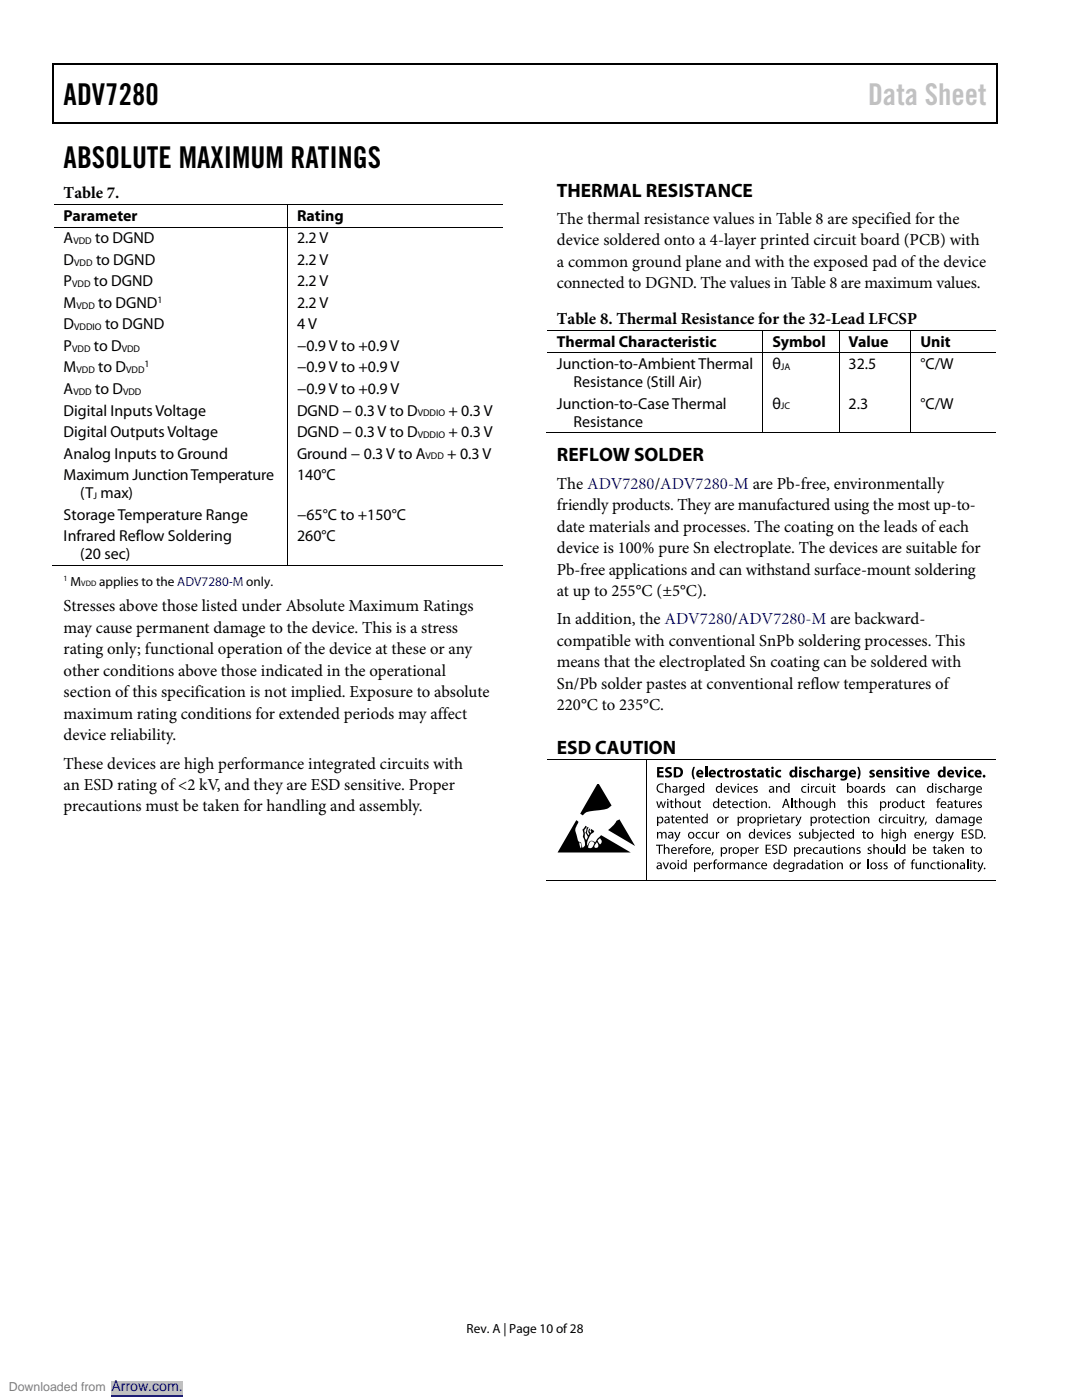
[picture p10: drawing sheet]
<svg xmlns="http://www.w3.org/2000/svg" width="216mm" height="279mm" viewBox="0 0 216 279" stroke-linecap="round" stroke-linejoin="round" font-family="sans-serif">
<defs><g id="words">
<g font-size="6">
<text x="12.7" y="21">ADV7280</text>
<text x="12.7" y="33.6">ABSOLUTE MAXIMUM RATINGS</text>
</g>
<text font-size="6" fill="#c1c1c1" x="173.2" y="21">Data Sheet</text>
<g font-size="3.9">
<text x="111.1" y="39.2">THERMAL RESISTANCE</text>
<text x="111.1" y="92.1">REFLOW SOLDER</text>
<text x="111.1" y="150.5">ESD CAUTION</text>
</g>
<g font-size="3.3">
<text x="12.7" y="39.5">Table 7.</text>
<text x="111.1" y="44.7">The thermal resistance values in Table 8 are specified for the</text>
<text x="111.1" y="49">device soldered onto a 4-layer printed circuit board (PCB) with</text>
<text x="111.1" y="53.2">a common ground plane and with the exposed pad of the device</text>
<text x="111.1" y="57.5">connected to DGND. The values in Table 8 are maximum values.</text>
<text x="111.1" y="64.6">Table 8. Thermal Resistance for the 32-Lead LFCSP</text>
<text x="111.1" y="101.8">friendly products. They are manufactured using the most up-to-</text>
<text x="111.1" y="97.5">The ADV7280/ADV7280-M are Pb-free, environmentally</text>
<text x="111.1" y="106.1">date materials and processes. The coating on the leads of each</text>
<text x="111.1" y="110.4">device is 100% pure Sn electroplate. The devices are suitable for</text>
<text x="111.1" y="118.9">at up to 255°C (±5°C).</text>
<text x="111.1" y="114.7">Pb-free applications and can withstand surface-mount soldering</text>
<text x="12.7" y="122">Stresses above those listed under Absolute Maximum Ratings</text>
<text x="111.1" y="124.6">In addition, the ADV7280/ADV7280-M are backward-</text>
<text x="12.7" y="126.3">may cause permanent damage to the device. This is a stress</text>
<text x="12.7" y="130.6">rating only; functional operation of the device at these or any</text>
<text x="111.1" y="128.9">compatible with conventional SnPb soldering processes. This</text>
<text x="12.7" y="134.9">other conditions above those indicated in the operational</text>
<text x="111.1" y="133.2">means that the electroplated Sn coating can be soldered with</text>
<text x="111.1" y="137.4">Sn/Pb solder pastes at conventional reflow temperatures of</text>
<text x="12.7" y="139.1">section of this specification is not implied. Exposure to absolute</text>
<text x="12.7" y="143.4">maximum rating conditions for extended periods may affect</text>
<text x="111.1" y="141.7">220°C to 235°C.</text>
<text x="12.7" y="147.7">device reliability.</text>
<text x="12.7" y="153.4">These devices are high performance integrated circuits with</text>
<text x="12.7" y="157.7">an ESD rating of &lt;2 kV, and they are ESD sensitive. Proper</text>
<text x="12.7" y="161.9">precautions must be taken for handling and assembly.</text>
</g>
<g font-size="3.2">
<text x="12.7" y="44.1">Parameter</text>
<text x="59.3" y="44.1">Rating</text>
<text x="12.7" y="48.6">A</text>
<text x="12.7" y="52.9">D</text>
<text x="19" y="48.6">to DGND</text>
<text x="19.2" y="52.9">to DGND</text>
<text x="59.3" y="48.6">2.2 V</text>
<text x="59.3" y="52.9">2.2 V</text>
<text x="12.7" y="57.2">P</text>
<text x="18.7" y="57.2">to DGND</text>
<text x="59.3" y="57.2">2.2 V</text>
<text x="12.7" y="61.4">M</text>
<text x="12.7" y="65.7">D</text>
<text x="19.6" y="61.4">to DGND</text>
<text x="21" y="65.7">to DGND</text>
<text x="59.3" y="61.4">2.2 V</text>
<text x="59.3" y="65.7">4 V</text>
<text x="12.7" y="70">P</text>
<text x="18.7" y="70">to D</text>
<text x="59.3" y="70">−0.9 V to +0.9 V</text>
<text x="111.1" y="69.2">Thermal Characteristic</text>
<text x="154.1" y="69.2">Symbol</text>
<text x="169.3" y="69.2">Value</text>
<text x="183.7" y="69.2">Unit</text>
<text x="12.7" y="74.3">M</text>
<text x="19.6" y="74.3">to D</text>
<text x="59.3" y="74.3">−0.9 V to +0.9 V</text>
<text x="111.1" y="73.7">Junction-to-Ambient Thermal</text>
<text x="114.4" y="77.3">Resistance (Still Air)</text>
<text x="154.1" y="73.6">θ</text>
<text x="169.3" y="73.6">32.5</text>
<text x="183.7" y="73.6">°C/W</text>
<text x="12.7" y="78.6">A</text>
<text x="12.7" y="82.9">Digital Inputs Voltage</text>
<text x="19" y="78.6">to D</text>
<text x="59.3" y="78.6">−0.9 V to +0.9 V</text>
<text x="59.3" y="82.9">DGND − 0.3 V to D</text>
<text x="89.5" y="82.9">+ 0.3 V</text>
<text x="111.1" y="81.6">Junction-to-Case Thermal</text>
<text x="154.1" y="81.5">θ</text>
<text x="169.3" y="81.5">2.3</text>
<text x="183.7" y="81.5">°C/W</text>
<text x="12.7" y="87.2">Digital Outputs Voltage</text>
<text x="59.3" y="87.2">DGND − 0.3 V to D</text>
<text x="89.5" y="87.2">+ 0.3 V</text>
<text x="114.4" y="85.1">Resistance</text>
<text x="12.7" y="91.5">Analog Inputs to Ground</text>
<text x="12.7" y="95.8">Maximum Junction Temperature</text>
<text x="59.3" y="91.5">Ground − 0.3 V to A</text>
<text x="59.3" y="95.8">140°C</text>
<text x="89.3" y="91.5">+ 0.3 V</text>
<text x="16" y="99.4">(T max)</text>
<text x="12.7" y="103.7">Storage Temperature Range</text>
<text x="59.3" y="108">260°C</text>
<text x="59.3" y="103.7">−65°C to +150°C</text>
<text x="12.7" y="108">Infrared Reflow Soldering</text>
<text x="16" y="111.6">(20 sec)</text>
</g>
<text font-size="2.8" fill="#00f" x="22.2" y="277.6">Arrow.com.</text>
<g font-size="2.6">
<text x="14.1" y="116.9">M</text>
<text x="19.8" y="116.9">applies to the ADV7280-M only.</text>
<text x="93.1" y="266">Rev. A | Page 10 of 28</text>
</g>
<text font-size="2.5" fill="#808080" x="1.8" y="277.6">Downloaded from</text>
<g font-size="1.9">
<text x="14.6" y="48.7">VDD</text>
<text x="14.8" y="53">VDD</text>
<text x="14.4" y="57.3">VDD</text>
<text x="14.8" y="65.9">VDDIO</text>
<text x="15.3" y="61.6">VDD</text>
<text x="31.4" y="60.4">1</text>
<text x="14.4" y="70.2">VDD</text>
<text x="24.3" y="70.2">VDD</text>
<text x="15.3" y="74.5">VDD</text>
<text x="25.2" y="74.5">VDD</text>
<text x="28.8" y="73.3">1</text>
<text x="155.8" y="73.8">JA</text>
<text x="14.6" y="78.8">VDD</text>
<text x="24.6" y="78.8">VDD</text>
<text x="83.4" y="83.1">VDDIO</text>
<text x="155.8" y="81.7">JC</text>
<text x="83.4" y="87.4">VDDIO</text>
<text x="84.9" y="91.7">VDD</text>
<text x="18.6" y="99.6">J</text>
</g>
<g font-size="1.6">
<text x="12.7" y="116">1</text>
<text x="16.2" y="117">VDD</text>
</g>
</g></defs>
<g fill="#000">
<path d="M10.5 12.7h.3v1h-.3zM10.5 12.7h.3v.3h-.3zM133.3 12.7h.3v.3h-.3zM198.8 12.7h.2v1h-.2zM198.8 12.7h.2v.3h-.2zM10.5 24.4h.3v.3h-.3zM133.1 24.4h.2v.3h-.2zM198.8 24.4h.2v.3h-.2zM57.3 40.7h.1v.2h-.1zM57.3 45.3h.1v.1h-.1zM152.1 65.8h.2v.2h-.2zM152.1 70.4h.2v.1h-.2z"/>
<path d="M167.3 65.8h.2v.2h-.2zM167.3 70.4h.2v.1h-.2zM181.7 65.8h.1v.2h-.1zM181.7 70.4h.1v.1h-.1zM152.1 86.3h.2v.2h-.2zM167.3 86.3h.2v.2h-.2zM181.7 86.3h.1v.2h-.1zM57.3 112.8h.1v.1h-.1zM128.8 151.5h.2v.1h-.2zM131.1 153.1h1.3v.4h-.8v.4h.7v.4h-.7v.5h.8v.3h-1.3zM130.9 159.9h.3l.3 1.1 .3-1.1h.2l.3 1.1 .3-1.1h.3l-.4 1.3h-.3l-.3-1-.3 1h-.2zM131.3 156.6l.7-.2h.4l-.1 .2a.76 .76 0 0 0-1.1 .7 .76 .76 0 0 0 1.2 .7v.2a.97 .97 0 0 1-1.2-.3 .97 .97 0 0 1 .1-1.3z"/>
<path d="M132.7 156.3h.2v.8l.5-.2 .4 .2v1.1h-.2v-.9l-.3-.2-.3 .2-.1 .9h-.2zM132.9 153.2l.6-.1 .5 .1-.1 .3h-.6l-.1 .1 .1 .2a.68 .68 0 0 1 .8 .8 .68 .68 0 0 1-.8 .6l-.6-.1 .1-.4 .7 .1 .1-.2-.1-.2a.68 .68 0 0 1-.7-.4 .68 .68 0 0 1 .1-.8zM133.8 159.7l.3-.1v.3h.3v.2h-.3v.9l.3 .1-.1 .2h-.3l-.2-.3v-.9h-.2v-.2h.2zM134.7 159.3h.2v.8l.5-.2 .3 .2 .1 1.1h-.2v-.9l-.3-.2-.4 .3v.8h-.2zM135.6 156.9h.2v.3l.4-.3v.2h-.2l-.2 .3v.8h-.2zM138.4 153h.3a2.65 2.65 0 0 0 0 2.5 .71 .71 0 0 1-.6-.8v-.8zM139.3 159.7l.2-.1v.3h.4v.2h-.4l.1 .9 .3 .1v.1l-.4 .1-.2-.3v-.9h-.2zM140.6 153h.5v2.1h-.5zM143.3 153.9l.8-.3 .2 .1-.1 .3a.44 .44 0 0 0-.7 .4 .44 .44 0 0 0 .7 .4l.1 .3a.81 .81 0 0 1-1.1-.2 .81 .81 0 0 1 .1-1zM144.6 153.4l.5-.1v.4h.3v.3h-.3v.7l.3 .1v.3h-.5l-.2-.1-.1-1h-.1v-.3h.1zM145.3 159.7l.3-.1v.3h.3v.2h-.3v.9l.3 .1v.1l-.2 .1a.35 .35 0 0 1-.4-.5v-.7h-.2v-.2h.2zM145.7 153.7h.4v.2l.3-.2 .2-.1v.5h-.2l-.2 .2v.8h-.5z"/>
<path d="M145.7 156.9h.3l.3 1.1 .4-1.1h.3l-.6 1.3h-.2zM148.8 153.8l.4-.2 .5 .1-.1 .3h-.5v.2a.53 .53 0 0 1 .6 .5 .53 .53 0 0 1-.6 .5l-.5-.1 .1-.4 .4 .1 .2-.1-.5-.3a.42 .42 0 0 1 0-.6zM147.9 157.1l.6-.2h.3l-.1 .2a.5 .5 0 0 0-.7 .4 .5 .5 0 0 0 .7 .5l.1 .2a.7 .7 0 0 1-.9-.2 .7 .7 0 0 1 0-.9zM148.9 159.7l.2-.1v.3h.4v.2h-.4l.1 .9 .2 .1v.2h-.3l-.2-.3v-.9h-.2v-.2h.2zM150.4 157l.4-.1h.4l-.1 .2h-.4v.2l.2 .1a.4 .4 0 0 1 .3 .4 .4 .4 0 0 1-.2 .4l-.7-.1 .1-.1h.5v-.3l-.2-.1a.39 .39 0 0 1-.3-.6zM150.1 153.4l.4-.1v.4h.4v.3h-.4l.1 .7 .3 .1v.3h-.5l-.3-.1v-1h-.2v-.3h.2zM152.8 153.4l.5-.1v.4h.3v.3h-.3v.7l.3 .1v.3h-.5l-.2-.1-.1-1h-.2v-.3h.2zM154.8 156.9h.3v.2l.1-.1a.5 .5 0 0 1 .7 .1l.1 1.1h-.3v-.9l-.3-.2-.3 .2v.9h-.2zM154.9 153.9l.8-.3 .2 .1-.1 .3a.44 .44 0 0 0-.7 .4 .44 .44 0 0 0 .7 .4l.1 .3a.81 .81 0 0 1-1-.2 .81 .81 0 0 1 0-1zM157.9 159.3h.2v1.9h-.2zM158.6 159.7l.2-.1v.3h.4v.2h-.4l.1 .9 .2 .1v.1l-.3 .1-.2-.3v-.9h-.2v-.2h.2zM159.4 159.3h.3v.8l.4-.2 .4 .2 .1 1.1h-.3v-.9l-.3-.2-.3 .3v.8h-.3z"/>
<path d="M160.4 153.8l.5-.2 .4 .1-.1 .3h-.5l.1 .2a.53 .53 0 0 1 .6 .5 .53 .53 0 0 1-.7 .5l-.5-.1 .1-.4 .4 .1 .2-.1-.5-.3a.42 .42 0 0 1 0-.6zM160 157.1l.6-.2h.3l-.1 .2a.51 .51 0 0 0-.7 .5 .51 .51 0 0 0 .8 .4v.2a.69 .69 0 0 1-.9-.2 .69 .69 0 0 1 0-.9zM161.8 156.9h.2l.1 .3 .4-.3v.2h-.3l-.1 .3v.8h-.3zM161.8 153.9l.8-.3 .2 .1-.1 .3a.44 .44 0 0 0-.7 .4 .44 .44 0 0 0 .7 .4l.1 .3a.81 .81 0 0 1-1.1-.2 .81 .81 0 0 1 .1-1zM163 153h.5v.8a.55 .55 0 0 1 .7-.1 .55 .55 0 0 1 .3 .6v.8h-.5v-.9l-.2-.2-.3 .2v.9h-.5zM162.8 157.1l.5-.2h.4l-.1 .2a.5 .5 0 0 0-.8 .4 .5 .5 0 0 0 .8 .5v.2a.69 .69 0 0 1-.9-.2 .69 .69 0 0 1 .1-.9zM163.9 156.9h.3v.9l.3 .2 .3-.2v-.9h.2l.1 1.3h-.2l-.1-.2-.1 .1a.47 .47 0 0 1-.7-.1zM165.5 159.3h.3v.8l.4-.2 .4 .2 .1 1.1h-.3v-.9l-.3-.2-.3 .3v.8h-.3zM166.2 156.6h.2v.3h.3v.2h-.3v.9h.3v.2h-.3l-.2-.2v-.9h-.2v-.2h.2zM166.5 153.7h.4v.2l.3-.2 .2-.1v.5h-.2l-.2 .2v.8h-.5zM169.3 159.7l.2-.1v.3h.4v.2h-.4l.1 .9 .3 .1v.1l-.4 .1-.2-.3v-.9h-.2zM170.2 159.3h.2v.8l.4-.2 .4 .2 .1 1.1h-.2l-.1-.9-.3-.2-.3 .3v.8h-.2z"/>
<path d="M171 153a.71 .71 0 0 1 .7 .9v.8a.71 .71 0 0 1-.7 .8 2.65 2.65 0 0 0 0-2.5zM173.4 156.9h.2v.3l.5-.3v.2h-.2l-.2 .3v.8h-.3zM173.6 153.9l.5-.3 .4 .1-.1 .3h-.4v.2a.53 .53 0 0 1 .6 .5 .53 .53 0 0 1-.7 .5l-.5-.1 .1-.4 .4 .1 .2-.1-.6-.4zM175.9 157l.4-.1h.3l-.1 .2h-.4v.2l.2 .1a.4 .4 0 0 1 .3 .4 .4 .4 0 0 1-.2 .4l-.6-.1v-.1h.3l.3-.1-.6-.5zM176.5 153.7h.4v.2l.1-.1a.55 .55 0 0 1 .7-.1 .55 .55 0 0 1 .3 .6v.8h-.5v-1l-.3-.1-.2 .2v.9h-.5zM178.4 153.9l.5-.3 .4 .1-.1 .3h-.4v.2a.53 .53 0 0 1 .6 .5 .53 .53 0 0 1-.7 .5l-.4-.1v-.4l.4 .1 .2-.1-.6-.4zM179.1 157.1l.5-.2h.3v.2a.5 .5 0 0 0-.8 .4 .5 .5 0 0 0 .8 .5v.2a.7 .7 0 0 1-.9-.2 .7 .7 0 0 1 .1-.9zM180.6 153.4l.5-.1v.4h.3v.3h-.3v.7l.3 .1v.3h-.5l-.2-.1-.1-1h-.2v-.3h.2zM181.5 156.9h.2v.2l.1-.1a.48 .48 0 0 1 .8 .1v1.1h-.2v-.9l-.3-.2-.3 .3v.8h-.3zM182.3 153.7h.6l.3 1 .2-1h.5l-.5 1.4h-.5zM184 159.7l.2-.1v.3h.3v.2h-.3v.9l.3 .1v.1l-.2 .1a.35 .35 0 0 1-.3-.5v-.7h-.3v-.2h.3zM187.3 157l.4-.1h.3l-.1 .2h-.4v.2l.2 .1a.4 .4 0 0 1 .3 .4 .4 .4 0 0 1-.2 .4l-.6-.1v-.1h.3l.3-.1-.6-.5z"/>
<path d="M188.4 157.1l.6-.2h.3v.2a.5 .5 0 0 0-.8 .4 .5 .5 0 0 0 .8 .5v.2a.7 .7 0 0 1-.9-.2 .7 .7 0 0 1 0-.9zM189.6 156.3h.2v.8l.5-.2 .3 .2 .1 1.1h-.2l-.1-.9-.2-.2-.4 .3v.8h-.2zM190.5 159.7l.3-.1v.3h.3v.2h-.3v.9l.3 .1v.1l-.4 .1-.1-.3-.1-.9h-.2v-.2h.2zM190.5 153.7h.5l.3 1 .3-1h.5l-.6 1.4h-.4zM192.4 156.9h.2l.1 .3 .4-.3v.2l-.4 .3v.8h-.2zM193.3 153.9l.8-.3 .2 .1-.1 .3a.44 .44 0 0 0-.6 .4 .44 .44 0 0 0 .6 .4l.1 .3a.81 .81 0 0 1-1-.2 .81 .81 0 0 1 0-1zM119.3 156.5l2.7 4.3-.2 .2a3.7 3.7 0 0 1-2.7 .7l-.7 .1a2.23 2.23 0 0 0-2.1 .9l-.5-.3 2.9-5.1zM123 163.9l.6-.4 3.1 5.3-5.4-3.1 1.1-1zM128.8 175.6h.2v.2h-.2zM131.1 166h.2v.2l.3-.2h.3l.2 .3 .3-.3 .4 .1 .2 .5v.7h-.2l-.1-.9-.2-.2-.3 .3v.8h-.3v-.9l-.2-.2-.3 .2-.1 .9h-.2zM130.9 168.6h1.4v.2h-.6v1.6h-.2v-1.6h-.6zM132.5 168.5h.2v.8l.4-.2 .4 .2 .1 1.1h-.3v-.9l-.3-.2-.3 .3v.8h-.2z"/>
<path d="M132.2 172.1h.3l.4 1.1 .3-1.1h.3l-.5 1.4h-.2zM134 162.8l.3-.1v.3h.3v.2h-.3v.9h.3l-.1 .2h-.3l-.1-.2-.1-.9h-.2v-.2h.2zM134.5 166h.3l.4 1.1 .3-1.1h.3l-.7 1.6-.4 .4-.1-.2 .4-.5zM135.4 169.1h.2v.3l.4-.3v.2h-.2l-.2 .3v.8h-.2zM136.2 163h.3v.2l.1-.1a.5 .5 0 0 1 .7 .1l.1 1.1h-.3v-.9l-.3-.2-.3 .2v.9h-.2zM137.8 168.6l.5-.1v.2h-.3l-.1 .1v.3h.3v.2h-.3v1.1h-.3v-1.1h-.1v-.2h.1zM137.8 162.8l.3-.1v.3h.3v.2h-.3v.9h.3v.2h-.2a.35 .35 0 0 1-.4-.4v-.7h-.2v-.2h.2zM137.7 159.9h.3v1l.3 .2 .3-.2v-1h.3v1.3h-.3v-.2l-.1 .1a.47 .47 0 0 1-.7 0zM139 166.2l.5-.2 .3 .1v.2a.51 .51 0 0 0-.8 .4 .51 .51 0 0 0 .8 .4v.2a.69 .69 0 0 1-.9-.2 .69 .69 0 0 1 .1-.9zM139.9 169.1h.2v.3l.5-.3v.2l-.5 .3v.8h-.2zM140.2 166.2l.5-.2 .3 .1v.2a.5 .5 0 0 0-.7 .4 .5 .5 0 0 0 .7 .4v.2a.7 .7 0 0 1-.9-.2 .7 .7 0 0 1 .1-.9zM141.4 172.1h.2l.1 .3 .4-.3v.3h-.3l-.1 .2v.9h-.3z"/>
<path d="M142.1 170.1h.3l-.3 .6h-.1zM142.6 171.6l.5-.1v.2l-.3 .1-.1 .1v.2h.3v.2h-.3v1.2h-.3v-1.2h-.1v-.2h.1zM141.3 166h.3v1l.3 .2 .3-.2v-1h.2l.1 1.3h-.2l-.1-.2-.1 .2a.47 .47 0 0 1-.7-.1zM142.8 166h.3v.3l.4-.3v.2l-.2 .1-.2 .2v.8h-.2zM144.7 172.1h.2v.3l.2-.2 .3-.1v.3h-.3l-.2 .2v.9h-.2zM144.7 163h.2v.3l.5-.3v.2h-.3l-.2 .3v.8h-.2zM145.4 169.1h.2v.3l.4-.3v.2l-.4 .3v.8h-.2zM145.6 172.1h.2v.3l.3-.3 .3 .1 .2 .2 .3-.3 .4 .1 .2 .5v.8h-.2l-.1-1-.2-.2-.3 .2v1h-.3v-1l-.2-.2-.3 .3v.9h-.3zM146.6 166h.2v.3l.1-.2a.5 .5 0 0 1 .8 .1l.1 1.1h-.3v-.9l-.3-.2-.3 .3v.8h-.3zM147.7 160.1l.5-.2 .3 .1v.2a.5 .5 0 0 0-.8 .4 .5 .5 0 0 0 .8 .4v.2a.69 .69 0 0 1-.9-.2 .69 .69 0 0 1 .1-.9zM148.7 163h.3v.3l.4-.3v.2h-.2l-.2 .3v.8h-.2zM149.2 172.1h.2v.3l.2-.2a.49 .49 0 0 1 .7 .1l.1 1.2h-.3v-1l-.3-.2-.3 .3v.9h-.3z"/>
<path d="M150.7 169.1h.2l.1 .3 .4-.3v.2h-.2l-.2 .3v.8h-.3zM150.9 172.3l.5-.2 .3 .1v.2a.5 .5 0 0 0-.8 .4 .5 .5 0 0 0 .8 .4v.2a.69 .69 0 0 1-.9-.2 .69 .69 0 0 1 .1-.9zM151.9 159.9h.2v.3l.1-.2a.48 .48 0 0 1 .7 .1l.1 1.1h-.2v-.9l-.3-.2-.4 .3v.8h-.2zM152.3 166h.3l.3 1.1 .4-1.1h.2l-.5 1.3h-.2zM152.7 163h.2v.3l.5-.3v.2h-.3l-.1 .3v.8h-.3zM153.4 161h.3v.2h-.3zM152.8 168.6h1v.2h-.8v.6h.7v.2h-.7v.6h.8v.2h-1zM154.2 168.8a.81 .81 0 0 1 .9-.2l-.1 .2-.3-.1-.3 .2 .1 .4a.63 .63 0 0 1 .6 .9 .63 .63 0 0 1-1.1 .1l.1-.2a.41 .41 0 0 0 .6 .1 .41 .41 0 0 0 .1-.5l-.2-.1a.53 .53 0 0 1-.4-.8zM154.5 166.2l.6-.2 .3 .1-.1 .2a.5 .5 0 0 0-.7 .4 .5 .5 0 0 0 .7 .4l.1 .2a.7 .7 0 0 1-.9-.2 .7 .7 0 0 1 0-.9zM155.7 162.8l.3-.1v.3h.3v.2h-.3v.9h.3l-.1 .2h-.3l-.2-.2v-.9h-.2v-.2h.2zM157 166.2l.4-.2 .3 .1v.2l-.4-.1v.3l.1 .1a.4 .4 0 0 1 .4 .3 .4 .4 0 0 1-.2 .4h-.7l.1-.2h.5v-.2l-.2-.1a.39 .39 0 0 1-.3-.6zM157.9 163h.2v.3l.5-.3v.2h-.3l-.1 .3-.1 .8h-.2z"/>
<path d="M158.9 172.1h.2v.3l.5-.3v.3h-.3l-.2 .3v.8h-.2zM158.7 163h.3l.3 1 .4-1h.2l-.6 1.6-.5 .3v-.2a.45 .45 0 0 0 .4-.5zM159.5 166.2l.4-.2 .3 .1-.1 .2-.4-.1v.3l.2 .1a.4 .4 0 0 1 .3 .3 .4 .4 0 0 1-.2 .4h-.6v-.2h.6v-.2l-.2-.1a.39 .39 0 0 1-.3-.6zM160 169.1h.2v.3l.5-.3v.2h-.3l-.1 .3v.8h-.3zM160.5 166h.3v1l.3 .2 .3-.3v-.9h.3v1.3h-.2v-.2l-.1 .2a.47 .47 0 0 1-.8-.1zM162.4 169.3l.5-.2h.3v.2a.51 .51 0 0 0-.8 .5 .51 .51 0 0 0 .8 .4v.2a.7 .7 0 0 1-.9-.2 .7 .7 0 0 1 .1-.9zM163.3 163h.2v.3l.5-.3v.2h-.3l-.1 .3v.8h-.3zM162.5 159.9h.2v1l.3 .2 .3-.3v-.9h.3v1.3h-.2v-.2l-.1 .1a.47 .47 0 0 1-.8 0zM164 171.9l.3-.1v.3h.3v.2h-.3v.9l.3 .1-.1 .2h-.3l-.1-.3-.1-.9h-.2v-.2h.2zM164.8 169.1h.3v.9l.3 .2 .3-.2v-.9h.3v1.3h-.2l-.1-.2-.1 .1a.47 .47 0 0 1-.7-.1zM165.8 162.8l.2-.1v.3h.3v.2h-.3v.9h.3v.2h-.2a.35 .35 0 0 1-.3-.4v-.7h-.3v-.2h.3zM165.8 166.2l.5-.2 .4 .1-.1 .2a.51 .51 0 0 0-.8 .4 .51 .51 0 0 0 .8 .4l.1 .2a.7 .7 0 0 1-1-.2 .7 .7 0 0 1 .1-.9z"/>
<path d="M166.4 168.9l.3-.1v.3h.3v.2h-.3v.9h.3v.2h-.4l-.2-.2v-.9h-.2zM167 172.1h.2l.1 .3 .1-.2a.5 .5 0 0 1 .7 .1l.1 1.2h-.3v-1l-.3-.2-.3 .3v.9h-.2zM167 165.8l.3-.1v.3h.3v.2h-.3v.9l.3 .1-.1 .2h-.3l-.2-.3v-.9h-.2v-.2h.2zM168.1 163.2l.5-.2h.3v.2a.5 .5 0 0 0-.8 .5 .5 .5 0 0 0 .8 .4v.2a.69 .69 0 0 1-.9-.2 .69 .69 0 0 1 .1-.9zM169.4 169.1h.2l.1 .2v-.1a.49 .49 0 0 1 .8 .1l.1 1.1h-.3v-.9l-.3-.2-.3 .3v.8h-.3zM169.3 162.8l.2-.1v.3h.4v.2h-.4l.1 .9h.3l-.1 .2h-.3l-.2-.2v-.9h-.2v-.2h.2zM171 169.3l.4-.2 .3 .1-.1 .1h-.4v.2l.2 .1a.4 .4 0 0 1 .3 .4 .4 .4 0 0 1-.2 .4l-.6-.1v-.1l.4 .1 .2-.2-.6-.5zM171.1 172.1h.3v.3l.4-.3v.3h-.2l-.2 .2v.9h-.3zM172.3 160.1l.4-.2 .4 .1-.1 .2-.4-.1v.3l.2 .1a.4 .4 0 0 1 .3 .3 .4 .4 0 0 1-.2 .4h-.7l.1-.2h.5v-.2l-.2-.1a.39 .39 0 0 1-.3-.6zM172.3 163h.2v.2l.1-.1a.5 .5 0 0 1 .8 .1l.1 1.1h-.3v-.9l-.3-.2-.3 .3v.8h-.3zM172.2 165.8l.3-.1v.3h.3v.2h-.3v.9l.3 .1-.1 .2h-.3l-.2-.3v-.9h-.2v-.2h.2zM173.1 171.5h.2v2h-.2z"/>
<path d="M173.2 169.3l.4-.2 .3 .1v.1h-.5v.2l.2 .1a.4 .4 0 0 1 .4 .4 .4 .4 0 0 1-.3 .4l-.6-.1v-.1l.4 .1 .2-.2-.5-.5zM174.3 168.5h.2v.8l.5-.2 .3 .2 .1 1.1h-.2l-.1-.9a.32 .32 0 0 0-.3-.2 .32 .32 0 0 0-.3 .3v.8h-.2zM175.3 172.3l.4-.2 .3 .1-.1 .2-.4-.1v.3l.2 .1a.4 .4 0 0 1 .3 .3 .4 .4 0 0 1-.2 .4h-.6v-.2h.6v-.2l-.2-.1a.39 .39 0 0 1-.3-.6zM175.9 165.4h.3v.8l.4-.2 .4 .2 .1 1.1h-.3v-.9l-.3-.2-.3 .3v.8h-.3zM176.4 172.3l.4-.2 .3 .1-.1 .2-.4-.1v.3l.2 .1a.4 .4 0 0 1 .3 .3 .4 .4 0 0 1-.2 .4h-.6v-.2h.6v-.2l-.2-.1a.39 .39 0 0 1-.3-.6zM175.5 163.2l.6-.2h.3l-.1 .2a.5 .5 0 0 0-.7 .5 .5 .5 0 0 0 .7 .4l.1 .2a.69 .69 0 0 1-.9-.2 .69 .69 0 0 1 0-.9zM177.2 159.9h.2v.3l.4-.3v.2l-.2 .1-.2 .3v.7h-.2zM177.3 163h.2v.3l.2-.3h.3v.2h-.3l-.1 .3v.8h-.3zM177.3 169.1h.3v.9l.2 .2 .4-.2v-.9h.2v1.3h-.2v-.2l-.1 .1a.47 .47 0 0 1-.7-.1zM178.8 168.5h.3v1.9h-.3zM178.3 163.2l.5-.2h.3v.2a.5 .5 0 0 0-.8 .5 .5 .5 0 0 0 .8 .4v.2a.7 .7 0 0 1-.9-.2 .7 .7 0 0 1 .1-.9zM179.7 165.4h.2v.8l.4-.2 .4 .2 .1 1.1h-.3v-.9l-.3-.2-.3 .3v.8h-.2z"/>
<path d="M180.2 171.6l.5-.1v.2l-.3 .1-.1 .1v.2h.3v.2h-.3v1.2h-.3v-1.2h-.1v-.2h.1zM179.4 163h.3v.9l.3 .2 .3-.2v-.9h.2l.1 1.3h-.3v-.2l-.1 .1a.47 .47 0 0 1-.7-.1zM181.6 162.8l.3-.1v.3h.3v.2h-.3v.9h.3v.2h-.4l-.1-.2-.1-.9h-.2zM182.1 171.6l.5-.1v.2l-.4 .1v.1v.2h.3v.2h-.3v1.2h-.3v-1.2h-.2v-.2h.2zM181.1 159.9h.3v1l.3 .2 .3-.3v-.9h.2v1.3h-.2v-.2l-.1 .1a.47 .47 0 0 1-.7 0zM182.5 163h.2v.3l.5-.3v.2h-.3l-.1 .3-.1 .8h-.2zM183.3 163h.3l.3 1 .4-1h.2l-.6 1.6-.5 .3v-.2a.45 .45 0 0 0 .4-.5zM182.7 160.1l.6-.2 .3 .1-.1 .2a.51 .51 0 0 0-.7 .4 .51 .51 0 0 0 .8 .4v.2a.7 .7 0 0 1-.9-.2 .7 .7 0 0 1 0-.9zM182.7 172.1h.2l.1 1 .2 .2 .4-.3v-.9h.2v1.4h-.2v-.3l-.1 .2a.47 .47 0 0 1-.7-.1zM183.9 166h.2v.3l.1-.2a.5 .5 0 0 1 .8 .1l.1 1.1h-.3v-.9l-.3-.2-.3 .3v.8h-.3zM184.2 172.1h.2v.3l.1-.2a.49 .49 0 0 1 .8 .1v1.2h-.2v-1a.32 .32 0 0 0-.4-.2 .32 .32 0 0 0-.2 .4v.8h-.3zM184.7 164h.2l-.2 .6h-.2z"/>
<path d="M186.3 168.9l.2-.1v.3h.4v.2h-.4l.1 .9h.3v.2h-.4l-.2-.2v-.9h-.2zM185.8 172.3l.6-.2 .3 .1-.1 .2a.51 .51 0 0 0-.7 .4 .51 .51 0 0 0 .8 .4v.2a.7 .7 0 0 1-.9-.1 .7 .7 0 0 1 0-1zM186.8 166h.2v.3l.5-.3v.2l-.2 .1-.2 .2v.8h-.3zM187.2 159.4l.5-.1v.2h-.3l-.1 .2v.2h.3v.2h-.3v1.1h-.3v-1.1h-.2v-.2h.2zM187.1 171.9l.2-.1v.3h.3v.2h-.3v.9l.3 .1v.2h-.2a.35 .35 0 0 1-.3-.4v-.8h-.3v-.2h.3zM188.5 168.5h.2v1.2l.6-.6h.2l-.5 .5 .6 .8h-.3l-.4-.6-.2 .1v.5h-.2zM189.1 166h.2l.4 1.1 .4-1.1h.2l-.5 1.4-.6 .6v-.2l.4-.5zM189.7 163h.2v.2l.3-.2h.3l.2 .2 .3-.2h.4l.2 .5v.8h-.2l-.1-1-.2-.1-.3 .2v.9h-.3v-1l-.2-.1-.4 .3v.8h-.2zM190.1 172.1h.2v.3l.1-.2a.49 .49 0 0 1 .7 .1l.1 1.2h-.2v-1l-.3-.2-.4 .3v.9h-.2zM191.2 169.1h.2v.2l.1-.1a.5 .5 0 0 1 .7 .1l.1 1.1h-.2l-.1-.9-.2-.2-.4 .3v.8h-.2zM191.4 159.9h.2v1l.3 .2 .4-.3v-.9h.2v1.3h-.2v-.2l-.1 .1a.47 .47 0 0 1-.8 0zM191.9 165.5h1v.2h-.8v.6h.8v.2h-.8v.7h.9v.1h-1.1z"/>
<path d="M192.9 159.9h.2v.3l.4-.3v.2l-.2 .1-.2 .3v.7h-.2zM192.9 171.5h.3v2h-.3zM193.3 165.7a.77 .77 0 0 1 .9-.1v.2l-.4-.1-.3 .1 .1 .4a.63 .63 0 0 1 .6 .9 .63 .63 0 0 1-1 .2v-.2a.4 .4 0 0 0 .6 .1 .4 .4 0 0 0 .1-.6 .67 .67 0 0 1-.6-.9zM193.9 168.9l.2-.1v.3h.4v.2h-.4l.1 .9h.3l-.1 .2h-.3l-.2-.2v-.9h-.2v-.2h.2zM194.3 171.9l.2-.1v.3h.4v.2h-.4l.1 .9 .3 .1v.2h-.4l-.2-.3v-.9h-.2v-.2h.2zM195.2 160.1l.4-.2 .3 .1-.1 .2-.4-.1v.3l.2 .1a.4 .4 0 0 1 .3 .3 .4 .4 0 0 1-.2 .4h-.6v-.2l.3 .1 .3-.2-.6-.5zM195 172.1h.3l.3 1.1 .4-1.1h.3l-.6 1.4-.6 .6v-.2l.4-.5zM196.4 167.1h.2v.2h-.2zM196.4 173.2h.2v.2h-.2z"/>
<path d="M133.1 159.6a.15 .15 0 0 1 .3 0 .15 .15 0 0 1-.3 0zM133.1 159.9h.3v1.3h-.3z"/>
<path d="M134.4 153.1a1.52 1.52 0 0 1 1.8 .6 1.24 1.24 0 0 1-1.6 1.5l-.2-.1zM134.9 153.4v1.4a.7 .7 0 0 0 .9-.7 .7 .7 0 0 0-.9-.7z"/>
<path d="M134.2 157l.5-.1 .4 .2 .1 1.1h-.2v-.2a.43 .43 0 0 1-.7 .2 .43 .43 0 0 1 0-.7l.6-.1v-.2a.41 .41 0 0 0-.6-.1zM134.5 157.6l-.1 .4h.4l.1-.2v-.3z"/>
<path d="M136.5 157l.5-.1 .4 .2v-.2h.2v.3a1.61 1.61 0 0 1-.2 1.4l-.5 .2-.4-.1v-.2h.2a.47 .47 0 0 0 .5 0 .47 .47 0 0 0 .1-.5 .62 .62 0 0 1-.9 0 .62 .62 0 0 1 .1-1zM136.8 157.1a.48 .48 0 0 0-.2 .6 .48 .48 0 0 0 .5 .3 .48 .48 0 0 0 .2-.6 .48 .48 0 0 0-.5-.3z"/>
<path d="M138 157.1a.57 .57 0 0 1 .8-.2 .57 .57 0 0 1 .2 .7h-.9a.51 .51 0 0 0 .3 .4 .51 .51 0 0 0 .5 0l.1 .2a.72 .72 0 0 1-1-.2 .72 .72 0 0 1 0-.9zM138.3 157.1l-.2 .3h.7l-.1-.3z"/>
<path d="M139.1 153.9a.71 .71 0 0 1 .9-.2 .71 .71 0 0 1 .3 .8h-.9a.54 .54 0 0 0 .8 .3l.1 .3a.85 .85 0 0 1-1.1-.1 .85 .85 0 0 1-.1-1.1zM139.5 154l-.1 .2h.5l-.1-.2z"/>
<path d="M139.4 157.1l.5-.2 .4 .2v-.8h.2v1.9h-.2v-.2a.64 .64 0 0 1-1 0 .64 .64 0 0 1 .1-.9zM139.7 157.1a.49 .49 0 0 0-.2 .6 .49 .49 0 0 0 .6 .3l.1-.1a.48 .48 0 0 0 0-.6 .48 .48 0 0 0-.5-.2z"/>
<path d="M141.6 153.9a.72 .72 0 0 1 .9-.2 .72 .72 0 0 1 .3 .8h-.9l.2 .3h.6l.1 .3a.85 .85 0 0 1-1.1-.1 .85 .85 0 0 1-.1-1.1zM142 154l-.2 .2h.6l-.1-.2z"/>
<path d="M142.4 160.1l.4-.2 .4 .2v-.8h.3v1.9h-.2v-.2a.61 .61 0 0 1-.9 .2 .61 .61 0 0 1-.1-.9zM142.7 160.2a.49 .49 0 0 0-.2 .6 .49 .49 0 0 0 .5 .3 .49 .49 0 0 0 .2-.6 .49 .49 0 0 0-.5-.3z"/>
<path d="M143 157.1l.4-.2 .4 .2v-.8h.3v1.9h-.2l-.1-.2a.6 .6 0 0 1-.8 .1 .6 .6 0 0 1-.1-.8zM143.3 157.1a.49 .49 0 0 0-.2 .6 .49 .49 0 0 0 .5 .3 .49 .49 0 0 0 .2-.6 .49 .49 0 0 0-.5-.3z"/>
<path d="M144.6 157.1a.57 .57 0 0 1 .7-.2 .57 .57 0 0 1 .3 .7h-1l.2 .4h.6l.1 .2a.72 .72 0 0 1-1-.2 .72 .72 0 0 1 .1-.9zM144.8 157.1l-.2 .3h.7l-.1-.3z"/>
<path d="M147.2 156.4h.2v.2h-.2zM147.2 156.9h.2v1.3h-.2z"/>
<path d="M146.8 154.4a.8 .8 0 0 1 1.6 0 .8 .8 0 0 1-1.6 0zM147.4 154l-.1 .2a.46 .46 0 0 0 .3 .6 .42 .42 0 0 0 .3-.4 .42 .42 0 0 0-.5-.4z"/>
<path d="M149.1 157.1a.57 .57 0 0 1 .7-.2 .57 .57 0 0 1 .3 .7h-.9a.51 .51 0 0 0 .3 .4 .51 .51 0 0 0 .5 0l.1 .2a.72 .72 0 0 1-1-.2 .72 .72 0 0 1 0-.9zM149.4 157.1l-.2 .3h.7l-.1-.3z"/>
<path d="M149.7 159.6a.15 .15 0 0 1 .3 0 .15 .15 0 0 1-.3 0zM149.8 159.9h.2v1.3h-.2z"/>
<path d="M151.2 153.8l.3-.2a.65 .65 0 0 1 .9 .7v.8h-.4v-.1a.5 .5 0 0 1-.8 0 .5 .5 0 0 1 .1-.7l.6-.2-.2-.2-.5 .2zM151.6 154.5l-.1 .2 .2 .2 .2-.2v-.3z"/>
<path d="M154 153.1h.3v.3h-.4zM153.9 153.7h.5v1.4h-.5z"/>
<path d="M153.5 157l.5-.1 .4 .2 .1 1.1h-.2v-.2a.42 .42 0 0 1-.7 .1 .42 .42 0 0 1 0-.6l.6-.1v-.2a.43 .43 0 0 0-.6-.1zM153.8 157.6l-.1 .4h.3l.2-.2v-.3z"/>
<path d="M156.5 157.1l.4-.2 .4 .2v-.8h.3v1.9h-.3v-.2a.6 .6 0 0 1-.8 .1 .6 .6 0 0 1-.2-.8zM156.7 157.1a.49 .49 0 0 0-.2 .6 .49 .49 0 0 0 .6 .3 .49 .49 0 0 0 .2-.6 .49 .49 0 0 0-.6-.3z"/>
<path d="M157.7 153.8l.5-.2 .4 .2v-.8h.5v2.1h-.4l-.1-.2a.69 .69 0 0 1-.9 .1 .69 .69 0 0 1-.1-.9zM158.1 154a.4 .4 0 0 0-.1 .6 .4 .4 0 0 0 .5 .2 .42 .42 0 0 0 .1-.5 .42 .42 0 0 0-.5-.3z"/>
<path d="M159.5 153.1h.4v.3h-.4zM159.4 153.7h.5v1.4h-.5z"/>
<path d="M161.1 156.5a.15 .15 0 0 1 .3 0 .15 .15 0 0 1-.3 0zM161.2 156.9h.2v1.3h-.2z"/>
<path d="M165.5 156.4h.2v.2h-.2zM165.5 156.9h.2v1.3h-.2z"/>
<path d="M164.9 153.8l.3-.2a.66 .66 0 0 1 .9 .7v.8h-.4v-.1a.5 .5 0 0 1-.8 .1 .5 .5 0 0 1 .1-.8l.6-.2-.2-.2-.4 .2zM165.3 154.5v.3l.1 .1 .3-.2v-.3z"/>
<path d="M169 156.3h.3v.8a.61 .61 0 0 1 .8 .1 .61 .61 0 0 1 0 .8 .61 .61 0 0 1-.9 0v.2h-.2zM169.4 157.2a.48 .48 0 0 0-.1 .6 .48 .48 0 0 0 .6 .2 .49 .49 0 0 0 .1-.6 .49 .49 0 0 0-.5-.3z"/>
<path d="M167.8 153.8a.59 .59 0 0 1 .9 0v-.1h.4v.4a1.69 1.69 0 0 1-.2 1.5l-.7 .2-.5-.1 .1-.4 .3 .1a.41 .41 0 0 0 .5-.4 .67 .67 0 0 1-.9 0 .67 .67 0 0 1-.1-.9zM168.2 154l-.1 .2a.43 .43 0 0 0 .2 .6 .4 .4 0 0 0 .3-.5 .4 .4 0 0 0-.4-.3z"/>
<path d="M169.6 153.9a.71 .71 0 0 1 .9-.2 .71 .71 0 0 1 .3 .9h-1a.54 .54 0 0 0 .9 .2v.3a.85 .85 0 0 1-1.1-.1 .85 .85 0 0 1 0-1.1zM170 154l-.2 .2h.6l-.1-.2z"/>
<path d="M170.5 157.6a.67 .67 0 0 1 1.3 0 .67 .67 0 0 1-1.3 0zM170.7 157.6a.46 .46 0 0 0 .9 0 .46 .46 0 0 0-.9 0z"/>
<path d="M171.7 159.6a.15 .15 0 0 1 .3 0 .15 .15 0 0 1-.3 0zM171.7 159.9h.2v1.3h-.2z"/>
<path d="M172.1 157l.4-.1 .5 .2 .1 1.1h-.3v-.2a.43 .43 0 0 1-.6 .2 .43 .43 0 0 1 0-.7l.6-.1v-.2a.41 .41 0 0 0-.6-.1zM172.3 157.6v.4h.3l.2-.2v-.3z"/>
<path d="M175 153.9a.71 .71 0 0 1 .9-.2 .71 .71 0 0 1 .3 .9h-1a.54 .54 0 0 0 .9 .2v.3a.85 .85 0 0 1-1.1-.1 .85 .85 0 0 1 0-1.1zM175.4 154l-.2 .2h.6l-.1-.2z"/>
<path d="M174.4 157.1l.4-.2 .4 .2v-.8h.3v1.9h-.2l-.1-.2a.64 .64 0 0 1-.9 0 .64 .64 0 0 1 .1-.9zM174.6 157.1a.49 .49 0 0 0-.1 .6 .49 .49 0 0 0 .5 .3 .49 .49 0 0 0 .2-.6 .49 .49 0 0 0-.6-.3z"/>
<path d="M179.7 153.1h.4v.3h-.4zM179.7 153.7h.4v1.4h-.4z"/>
<path d="M179.6 160.1l.5-.2 .4 .2v-.8h.2v1.9h-.2v-.2a.64 .64 0 0 1-1 .1 .64 .64 0 0 1 .1-1zM179.9 160.2a.49 .49 0 0 0-.2 .6 .49 .49 0 0 0 .6 .3l.1-.1a.48 .48 0 0 0 0-.6 .48 .48 0 0 0-.5-.2z"/>
<path d="M180.2 157l.4-.1 .5 .2 .1 1.1h-.3v-.2a.42 .42 0 0 1-.7 .2 .42 .42 0 0 1 .1-.7l.6-.1v-.2a.41 .41 0 0 0-.7-.1zM180.4 157.6v.4h.4l.1-.2v-.3z"/>
<path d="M181.7 153.1h.4v.3h-.4zM181.7 153.7h.4v1.4h-.4z"/>
<path d="M184.2 153.9a.71 .71 0 0 1 .9-.2 .71 .71 0 0 1 .3 .9h-.9a.54 .54 0 0 0 .8 .2l.1 .3a.85 .85 0 0 1-1.1-.1 .85 .85 0 0 1-.1-1.1zM184.6 154l-.1 .2h.5l-.1-.2z"/>
<path d="M185.1 157.1l.5-.2 .4 .2v-.8h.2v1.9h-.2v-.2a.64 .64 0 0 1-1 0 .64 .64 0 0 1 .1-.9zM185.4 157.1a.49 .49 0 0 0-.2 .6 .49 .49 0 0 0 .6 .3 .49 .49 0 0 0 .2-.6 .49 .49 0 0 0-.6-.3z"/>
<path d="M186.6 156.4h.2v.2h-.2zM186.6 156.9h.2v1.3h-.2z"/>
<path d="M187.3 153.8l.5-.2 .4 .2v-.8h.5v2.1h-.4l-.1-.2a.69 .69 0 0 1-.9 .1 .69 .69 0 0 1-.1-.9zM187.7 154l-.1 .2a.43 .43 0 0 0 .3 .6 .41 .41 0 0 0 .3-.5 .41 .41 0 0 0-.5-.3z"/>
<path d="M189.1 153.9a.71 .71 0 0 1 1-.2 .71 .71 0 0 1 .3 .9h-1a.54 .54 0 0 0 .9 .2v.3a.85 .85 0 0 1-1.1-.1 .85 .85 0 0 1-.1-1.1zM189.5 154l-.1 .2h.6l-.1-.2z"/>
<path d="M191.1 157l.4-.1 .5 .2 .1 1.1h-.3v-.2a.42 .42 0 0 1-.6 .2 .42 .42 0 0 1 0-.7l.6-.1v-.2a.41 .41 0 0 0-.6-.1zM191.3 157.6v.4h.4l.1-.2v-.3z"/>
<path d="M192.4 153.1h.3v.3h-.3zM192.3 153.7h.5v1.4h-.5z"/>
<path d="M193.4 157l.4-.1 .5 .2v-.2h.2v.3a1.61 1.61 0 0 1-.2 1.4l-.5 .2-.5-.1 .1-.2h.2a.47 .47 0 0 0 .5 0 .47 .47 0 0 0 .1-.5 .62 .62 0 0 1-.9 0 .62 .62 0 0 1 .1-1zM193.7 157.1a.48 .48 0 0 0-.2 .6 .48 .48 0 0 0 .5 .3 .48 .48 0 0 0 .2-.6 .48 .48 0 0 0-.5-.3z"/>
<path d="M194.6 153.9a.72 .72 0 0 1 .9-.2 .72 .72 0 0 1 .4 .9h-1l.2 .2h.6l.1 .3a.85 .85 0 0 1-1.1-.1 .85 .85 0 0 1-.1-1.1zM195 154l-.1 .2h.5l-.1-.2z"/>
<path d="M194.9 157.1a.57 .57 0 0 1 .8-.2 .57 .57 0 0 1 .2 .7h-.9l.2 .4h.6l.1 .2a.72 .72 0 0 1-1-.2 .72 .72 0 0 1 0-.9zM195.2 157.1l-.2 .3h.7l-.1-.3z"/>
<path d="M115 163.7l-3.7 6.4h14.6l-6-3.4-.7 .6-.5 .9-.1-.2a.71 .71 0 0 0-.8-.2 .71 .71 0 0 0-.4 .7l-.1 .3a2.79 2.79 0 0 1 1.2-2.8l.1-.2-.7-.3v.6l-.1 .2-.2-.4 .1-.6-.3 .3v.5l.2 .3-.2 .3-.1-.2a.64 .64 0 0 1-.1-.9l.3-.4-.2-.1-.5 1 .2 .4a.69 .69 0 0 1-.1 1.1l-.2-.3v-1a.79 .79 0 0 1 .3-1.1l.1-.2-.3-.2-.6 .8 .2 .7-.1 .7 .3 .8a1.01 1.01 0 0 1-.4 1.4l-.4-1.1a.78 .78 0 0 1-.6-1l-.1-.4a2.07 2.07 0 0 1 .2-2.4 .41 .41 0 0 0-.3-.6zM115.6 168.2l.2-.1 .1 .4 .1 .6-.1 .2zM117.9 167.9a.57 .57 0 0 1 .6 .3 .57 .57 0 0 1-.2 .7 .6 .6 0 0 1-1 .2l.2-.6zM119 168.2a.51 .51 0 0 1 .4 .7 .51 .51 0 0 1-.8 .2zM119.3 167.6l.4-.3a.68 .68 0 0 1 .4 .6 .68 .68 0 0 1-.4 .6l-.4-.7z"/>
<path d="M131.1 163h.2v.2a.61 .61 0 0 1 .9 0 .61 .61 0 0 1 0 .9 .61 .61 0 0 1-.8 0v.7h-.3zM131.4 163.3a.48 .48 0 0 0 0 .6 .48 .48 0 0 0 .5 .2 .49 .49 0 0 0 .2-.6 .49 .49 0 0 0-.5-.3z"/>
<path d="M131.1 172.2l.4-.1 .5 .3 .1 1.1h-.3v-.2a.42 .42 0 0 1-.6 .1 .42 .42 0 0 1 0-.6l.6-.2v-.1a.43 .43 0 0 0-.7-.1zM131.3 172.9v.4h.3l.2-.2v-.3z"/>
<path d="M132.7 163.1l.4-.1 .5 .2v1.1h-.2v-.2a.42 .42 0 0 1-.6 .1 .42 .42 0 0 1 0-.6l.6-.1-.1-.2a.41 .41 0 0 0-.6-.1zM132.9 163.7v.4h.3l.2-.2v-.3z"/>
<path d="M134.1 169.3a.57 .57 0 0 1 .7-.2 .57 .57 0 0 1 .3 .7h-1a.53 .53 0 0 0 .9 .4v.2a.72 .72 0 0 1-.9-.2 .72 .72 0 0 1 0-.9zM134.3 169.3l-.2 .3h.7l-.1-.3z"/>
<path d="M133.6 172.8a.67 .67 0 0 1 1.3 0 .67 .67 0 0 1-1.3 0zM133.8 172.8a.46 .46 0 0 0 .9 0 .46 .46 0 0 0-.9 0z"/>
<path d="M133.4 166.1l.4-.1 .5 .3 .1 1h-.3v-.1a.42 .42 0 0 1-.6 .1 .42 .42 0 0 1 0-.7l.6-.1v-.1a.41 .41 0 0 0-.7-.1zM133.6 166.8v.4l.4-.1 .1-.1v-.3z"/>
<path d="M135 163.2a.58 .58 0 0 1 .7-.2 .58 .58 0 0 1 .3 .7h-1l.3 .4h.6v.2a.73 .73 0 0 1-.9-.2 .73 .73 0 0 1 0-.9zM135.2 163.2l-.2 .3h.7l-.1-.3z"/>
<path d="M135.2 171.8a.15 .15 0 0 1 .3 0 .15 .15 0 0 1-.3 0zM135.2 172.1h.3v1.4h-.3z"/>
<path d="M136.3 169.3a.58 .58 0 0 1 .7-.2 .58 .58 0 0 1 .3 .7h-.9a.51 .51 0 0 0 .3 .4 .51 .51 0 0 0 .5 0v.2a.72 .72 0 0 1-.9-.2 .72 .72 0 0 1 0-.9zM136.6 169.3l-.2 .3h.7l-.1-.3z"/>
<path d="M136.1 160.6a.7 .7 0 0 1 1.4 0 .7 .7 0 0 1-1.4 0zM136.6 160.2a.49 .49 0 0 0-.2 .6 .49 .49 0 0 0 .6 .2 .49 .49 0 0 0 .2-.6 .49 .49 0 0 0-.6-.2z"/>
<path d="M136 172.3l.4-.2 .4 .2v-.8h.2v2h-.2v-.3a.64 .64 0 0 1-1 .1 .64 .64 0 0 1 .2-1zM136.2 172.4a.49 .49 0 0 0-.2 .6 .49 .49 0 0 0 .6 .3 .49 .49 0 0 0 .2-.6 .49 .49 0 0 0-.6-.3z"/>
<path d="M137.3 166.7a.68 .68 0 0 1 1.3 0 .68 .68 0 0 1-1.3 0zM137.5 166.7a.46 .46 0 0 0 .9 0 .46 .46 0 0 0-.9 0z"/>
<path d="M138.5 172.1h.2v.3a.61 .61 0 0 1 .9 0 .61 .61 0 0 1 0 .8 .61 .61 0 0 1-.9 .1v.7h-.2zM138.8 172.4a.49 .49 0 0 0 0 .6 .49 .49 0 0 0 .5 .2 .49 .49 0 0 0 .2-.6 .49 .49 0 0 0-.6-.3z"/>
<path d="M138.8 163.2a.57 .57 0 0 1 .7-.2 .57 .57 0 0 1 .3 .7h-1l.2 .4h.6l.1 .2a.72 .72 0 0 1-1-.2 .72 .72 0 0 1 .1-.9zM139 163.2l-.2 .3h.7l-.1-.3z"/>
<path d="M138.3 169.8a.69 .69 0 0 1 1.3 0 .69 .69 0 0 1-1.3 0zM138.7 169.3a.49 .49 0 0 0-.1 .6 .49 .49 0 0 0 .5 .3 .49 .49 0 0 0 .2-.6 .49 .49 0 0 0-.6-.3z"/>
<path d="M140.1 172.3a.57 .57 0 0 1 .7-.1 .57 .57 0 0 1 .3 .6h-.9a.51 .51 0 0 0 .3 .5 .51 .51 0 0 0 .5-.1v.2a.72 .72 0 0 1-.9-.1 .72 .72 0 0 1 0-1zM140.4 172.4l-.2 .3h.7l-.1-.3z"/>
<path d="M140.8 169.3a.57 .57 0 0 1 .8-.2 .57 .57 0 0 1 .2 .7h-.9a.51 .51 0 0 0 .3 .4 .51 .51 0 0 0 .5 0l.1 .2a.72 .72 0 0 1-1-.2 .72 .72 0 0 1 0-.9zM141.1 169.3l-.2 .3h.7l-.1-.3z"/>
<path d="M140.2 163.2l.4-.2 .4 .2v-.8h.2v1.9h-.2v-.2a.61 .61 0 0 1-.8 .1 .61 .61 0 0 1-.2-.8zM140.4 163.2a.49 .49 0 0 0-.2 .6 .49 .49 0 0 0 .6 .3 .49 .49 0 0 0 .2-.6 .49 .49 0 0 0-.6-.3z"/>
<path d="M143.1 172.8a.68 .68 0 0 1 1.3 0 .68 .68 0 0 1-1.3 0zM143.3 172.8a.46 .46 0 0 0 .9 0 .46 .46 0 0 0-.9 0z"/>
<path d="M143.1 163.7a.7 .7 0 0 1 1.4 0 .7 .7 0 0 1-1.4 0zM143.5 163.2a.49 .49 0 0 0-.1 .6 .49 .49 0 0 0 .6 .3 .49 .49 0 0 0 .1-.6 .49 .49 0 0 0-.6-.3z"/>
<path d="M143.8 169.1h.2v.2a.62 .62 0 0 1 .9 0 .62 .62 0 0 1 0 .9 .62 .62 0 0 1-.8 0v.8h-.3zM144.2 169.4a.44 .44 0 0 0-.1 .6 .44 .44 0 0 0 .7 0 .47 .47 0 0 0 0-.5 .47 .47 0 0 0-.5-.2z"/>
<path d="M144 160.1a.57 .57 0 0 1 .7-.1 .57 .57 0 0 1 .3 .6h-1a.51 .51 0 0 0 .3 .5 .51 .51 0 0 0 .6-.1v.2a.72 .72 0 0 1-.9-.1 .72 .72 0 0 1 0-1zM144.2 160.1l-.2 .4h.8l-.2-.4z"/>
<path d="M145 166.7a.7 .7 0 0 1 1.4 0 .7 .7 0 0 1-1.4 0zM145.4 166.3a.49 .49 0 0 0-.1 .6 .49 .49 0 0 0 .6 .2 .49 .49 0 0 0 .1-.6 .49 .49 0 0 0-.6-.2z"/>
<path d="M146.3 160.1a.57 .57 0 0 1 .7-.1 .57 .57 0 0 1 .3 .6h-1a.53 .53 0 0 0 .8 .4l.1 .2a.72 .72 0 0 1-1-.1 .72 .72 0 0 1 .1-1zM146.5 160.1l-.2 .4h.7l-.1-.4z"/>
<path d="M146.2 169.8a.68 .68 0 0 1 1.3 0 .68 .68 0 0 1-1.3 0zM146.4 169.8a.46 .46 0 0 0 .9 0 .46 .46 0 0 0-.9 0z"/>
<path d="M147.2 163h.2v.2a.62 .62 0 0 1 .9 0 .62 .62 0 0 1 0 .9 .62 .62 0 0 1-.9 0v.7h-.2zM147.5 163.3a.44 .44 0 0 0 0 .6 .44 .44 0 0 0 .7 0 .47 .47 0 0 0-.1-.5 .47 .47 0 0 0-.4-.2z"/>
<path d="M147.8 169.1h.2v.2a.61 .61 0 0 1 .9 0 .61 .61 0 0 1 0 .9 .61 .61 0 0 1-.9 0v.8h-.2zM148.1 169.4a.49 .49 0 0 0 0 .6 .49 .49 0 0 0 .5 .2 .49 .49 0 0 0 .2-.6 .49 .49 0 0 0-.5-.3z"/>
<path d="M147.9 172.2l.4-.1 .5 .3 .1 1.1h-.2l-.1-.2a.42 .42 0 0 1-.6 .1 .42 .42 0 0 1 0-.6l.6-.2v-.1a.43 .43 0 0 0-.7-.1zM148.1 172.9v.4h.3l.2-.2v-.3z"/>
<path d="M149.4 169.3a.57 .57 0 0 1 .7-.2 .57 .57 0 0 1 .3 .7h-.9a.51 .51 0 0 0 .3 .4 .51 .51 0 0 0 .5 0l.1 .2a.72 .72 0 0 1-1-.2 .72 .72 0 0 1 0-.9zM149.7 169.3l-.2 .3h.7l-.1-.3z"/>
<path d="M149.5 163.7a.7 .7 0 0 1 1.4 0 .7 .7 0 0 1-1.4 0zM150 163.2a.49 .49 0 0 0-.2 .6 .49 .49 0 0 0 .6 .3 .49 .49 0 0 0 .2-.6 .49 .49 0 0 0-.6-.3z"/>
<path d="M149.6 166.2l.4-.2 .4 .2v-.8h.3v1.9h-.2l-.1-.2a.64 .64 0 0 1-.9 .1 .64 .64 0 0 1 .1-1zM149.8 166.3a.49 .49 0 0 0-.1 .6 .49 .49 0 0 0 .5 .3 .49 .49 0 0 0 .2-.6 .49 .49 0 0 0-.6-.3z"/>
<path d="M150.3 160.6a.69 .69 0 0 1 1.3 0 .69 .69 0 0 1-1.3 0zM150.7 160.2a.49 .49 0 0 0-.1 .6 .49 .49 0 0 0 .5 .2 .49 .49 0 0 0 .2-.6 .49 .49 0 0 0-.6-.2z"/>
<path d="M151.1 163h.2l.1 .2a.62 .62 0 0 1 .8 0 .62 .62 0 0 1 .1 .9 .62 .62 0 0 1-.9 0v.7h-.2zM151.5 163.3a.44 .44 0 0 0 0 .6 .44 .44 0 0 0 .6 0 .47 .47 0 0 0 0-.5 .47 .47 0 0 0-.5-.2z"/>
<path d="M151.1 166.2a.57 .57 0 0 1 .8-.1 .57 .57 0 0 1 .2 .6h-.9a.53 .53 0 0 0 .8 .4l.1 .2a.72 .72 0 0 1-1-.1 .72 .72 0 0 1 0-1zM151.4 166.2l-.2 .4h.7l-.1-.4z"/>
<path d="M152.1 172.3a.58 .58 0 0 1 .7-.1 .58 .58 0 0 1 .3 .6h-1a.51 .51 0 0 0 .3 .5 .51 .51 0 0 0 .5-.1l.1 .2a.72 .72 0 0 1-1-.1 .72 .72 0 0 1 .1-1zM152.3 172.4l-.2 .3h.7l-.1-.3z"/>
<path d="M153.6 162.5h.3v.2h-.3zM153.6 163h.3v1.3h-.3z"/>
<path d="M153.8 165.6h.2v.2h-.2zM153.8 166h.2v1.3h-.2z"/>
<path d="M154.3 163.2a.58 .58 0 0 1 .8-.2 .58 .58 0 0 1 .3 .7h-1a.52 .52 0 0 0 .8 .4l.1 .2a.73 .73 0 0 1-1-.2 .73 .73 0 0 1 0-.9zM154.6 163.2l-.2 .3h.7l-.1-.3z"/>
<path d="M155.5 168.6a1.02 1.02 0 0 1 1.3 .2 1.02 1.02 0 0 1 0 1.4l-.5 .2h-.8zM155.7 168.8v1.4a.78 .78 0 0 0 1.1-.7 .78 .78 0 0 0-1.1-.7z"/>
<path d="M154.5 172.3l.4-.2 .4 .2v-.8h.3v2h-.2v-.3a.64 .64 0 0 1-1 .1 .64 .64 0 0 1 .1-1zM154.8 172.4a.49 .49 0 0 0-.2 .6 .49 .49 0 0 0 .5 .3 .49 .49 0 0 0 .2-.6 .49 .49 0 0 0-.5-.3z"/>
<path d="M155.7 166.2a.57 .57 0 0 1 .7-.1 .57 .57 0 0 1 .3 .6h-.9a.51 .51 0 0 0 .3 .5 .51 .51 0 0 0 .5-.1v.2a.72 .72 0 0 1-.9-.1 .72 .72 0 0 1 0-1zM156 166.2l-.2 .4h.7l-.1-.4z"/>
<path d="M156.1 172.3a.57 .57 0 0 1 .7-.1 .57 .57 0 0 1 .3 .6h-1a.53 .53 0 0 0 .8 .4l.1 .2a.72 .72 0 0 1-1-.1 .72 .72 0 0 1 .1-1zM156.3 172.4l-.2 .3h.7l-.1-.3z"/>
<path d="M156.7 159.4h.3l.6 1.8h-.2l-.3-.5h-.6l-.2 .5h-.3zM156.8 159.6l-.3 .9h.6z"/>
<path d="M156.6 163.1l.4-.1 .5 .2v1.1h-.2v-.2a.42 .42 0 0 1-.6 .1 .42 .42 0 0 1 0-.6l.6-.1-.1-.2a.43 .43 0 0 0-.6-.1zM156.8 163.7v.4h.3l.2-.2v-.3z"/>
<path d="M158.4 169.1h.2l.1 .2a.62 .62 0 0 1 .8 0 .62 .62 0 0 1 .1 .9 .62 .62 0 0 1-.9 0v.8h-.2zM158.8 169.4a.44 .44 0 0 0 0 .6 .44 .44 0 0 0 .6 0 .47 .47 0 0 0 0-.5 .47 .47 0 0 0-.5-.2z"/>
<path d="M157.5 172.3l.4-.2 .4 .3v-.3h.2v.4a1.61 1.61 0 0 1-.2 1.4l-.5 .1-.4-.1v-.2l.2 .1a.47 .47 0 0 0 .5-.1 .47 .47 0 0 0 .2-.5 .62 .62 0 0 1-1 0 .62 .62 0 0 1 .2-.9zM157.7 172.4a.48 .48 0 0 0-.2 .5 .48 .48 0 0 0 .5 .3 .48 .48 0 0 0 .3-.5 .48 .48 0 0 0-.6-.3z"/>
<path d="M159.8 172.2l.4-.1 .5 .3v1.1h-.2v-.2a.42 .42 0 0 1-.6 .1 .42 .42 0 0 1 0-.6l.6-.2v-.1l-.3-.2-.4 .1zM160 172.9v.4h.3l.2-.2v-.3z"/>
<path d="M161 169.3a.57 .57 0 0 1 .7-.2 .57 .57 0 0 1 .3 .7h-1l.3 .4h.6v.2a.72 .72 0 0 1-.9-.2 .72 .72 0 0 1 0-.9zM161.2 169.3l-.2 .3h.8l-.2-.3z"/>
<path d="M160.9 160.6a.68 .68 0 0 1 1.3 0 .68 .68 0 0 1-1.3 0zM161.1 160.6a.46 .46 0 0 0 .9 0 .46 .46 0 0 0-.9 0z"/>
<path d="M161.7 163h.2l.1 .2a.62 .62 0 0 1 .8 0 .62 .62 0 0 1 .1 .9 .62 .62 0 0 1-.9 0v.7h-.2zM162.1 163.3a.44 .44 0 0 0 0 .6 .44 .44 0 0 0 .6 0 .47 .47 0 0 0 0-.5 .47 .47 0 0 0-.5-.2z"/>
<path d="M162.1 165.4h.2v.8a.61 .61 0 0 1 .9 .1 .61 .61 0 0 1-.1 .9 .61 .61 0 0 1-.8-.1v.2h-.2zM162.4 166.3a.48 .48 0 0 0-.1 .6 .48 .48 0 0 0 .6 .2 .49 .49 0 0 0 .2-.6 .49 .49 0 0 0-.6-.3z"/>
<path d="M161.2 172.3l.4-.2 .4 .2v-.8h.2l.1 2h-.2l-.1-.3a.64 .64 0 0 1-.9 .1 .64 .64 0 0 1 .1-1zM161.4 172.4a.49 .49 0 0 0-.1 .6 .49 .49 0 0 0 .5 .3 .49 .49 0 0 0 .2-.6 .49 .49 0 0 0-.6-.3z"/>
<path d="M163.7 166h.2v1.5l-.1 .3-.5 .1v-.1l.3-.2 .1-.2zM163.7 165.6h.2v.2h-.2z"/>
<path d="M162.7 172.2l.4-.1 .5 .3v1.1h-.2v-.2a.42 .42 0 0 1-.7 .1 .42 .42 0 0 1 .1-.6l.5-.2v-.1a.41 .41 0 0 0-.6-.1zM162.9 172.9v.4l.3-.1 .2-.1v-.3z"/>
<path d="M163.5 169.2l.4-.1 .5 .2 .1 1.1h-.2l-.1-.1a.43 .43 0 0 1-.6 .1 .43 .43 0 0 1 0-.7l.6-.1v-.2a.41 .41 0 0 0-.6-.1zM163.7 169.8v.4h.4l.1-.2v-.3z"/>
<path d="M164.4 166.2a.57 .57 0 0 1 .7-.1 .57 .57 0 0 1 .3 .6h-.9a.51 .51 0 0 0 .3 .5 .51 .51 0 0 0 .5-.1v.2a.72 .72 0 0 1-.9-.1 .72 .72 0 0 1 0-1zM164.6 166.3l-.1 .3h.7l-.2-.3z"/>
<path d="M164.1 163.7a.67 .67 0 0 1 1.3 0 .67 .67 0 0 1-1.3 0zM164.3 163.7a.46 .46 0 0 0 .9 0 .46 .46 0 0 0-.9 0z"/>
<path d="M164.9 171.8a.15 .15 0 0 1 .3 0 .15 .15 0 0 1-.3 0zM164.9 172.1h.2v1.4h-.2z"/>
<path d="M164.1 160.1l.4-.2 .4 .2v-.2h.3l-.1 .4a1.61 1.61 0 0 1-.2 1.4l-.4 .1-.5-.1 .1-.2 .1 .1a.47 .47 0 0 0 .6-.1 .47 .47 0 0 0 .1-.5 .62 .62 0 0 1-.9 0 .62 .62 0 0 1 .1-.9zM164.3 160.2a.48 .48 0 0 0-.2 .5 .48 .48 0 0 0 .6 .3 .48 .48 0 0 0 .2-.5 .48 .48 0 0 0-.6-.3z"/>
<path d="M165.4 172.8a.7 .7 0 0 1 1.4 0 .7 .7 0 0 1-1.4 0zM165.9 172.4a.49 .49 0 0 0-.2 .6 .49 .49 0 0 0 .6 .2 .49 .49 0 0 0 .2-.6 .49 .49 0 0 0-.6-.2z"/>
<path d="M166.7 163.2a.57 .57 0 0 1 .7-.2 .57 .57 0 0 1 .3 .7h-1a.53 .53 0 0 0 .9 .4v.2a.72 .72 0 0 1-.9-.2 .72 .72 0 0 1 0-.9zM166.9 163.2l-.2 .3h.7l-.1-.3z"/>
<path d="M167.2 168.7a.15 .15 0 0 1 .3 0 .15 .15 0 0 1-.3 0zM167.3 169.1h.2v1.3h-.2z"/>
<path d="M168 166.2a.57 .57 0 0 1 .7-.1 .57 .57 0 0 1 .2 .6h-.9a.53 .53 0 0 0 .8 .4l.1 .2a.72 .72 0 0 1-1-.1 .72 .72 0 0 1 .1-1zM168.2 166.3l-.2 .3h.7l-.1-.3z"/>
<path d="M167.8 169.8a.67 .67 0 0 1 1.3 0 .67 .67 0 0 1-1.3 0zM168 169.8a.46 .46 0 0 0 .9 0 .46 .46 0 0 0-.9 0z"/>
<path d="M169.5 172.8a.7 .7 0 0 1 1.4 0 .7 .7 0 0 1-1.4 0zM170 172.4a.49 .49 0 0 0-.2 .6 .49 .49 0 0 0 .6 .2 .49 .49 0 0 0 .2-.6 .49 .49 0 0 0-.6-.2z"/>
<path d="M170.1 162.6a.15 .15 0 0 1 .3 0 .15 .15 0 0 1-.3 0zM170.2 163h.2v1.3h-.2z"/>
<path d="M169.3 166.2l.4-.2 .5 .2v-.8h.2v1.9h-.2v-.2a.61 .61 0 0 1-.9 .2 .61 .61 0 0 1-.1-.9zM169.6 166.3a.49 .49 0 0 0-.2 .6 .49 .49 0 0 0 .5 .3 .49 .49 0 0 0 .2-.6 .49 .49 0 0 0-.5-.3z"/>
<path d="M170.7 163.7a.7 .7 0 0 1 1.4 0 .7 .7 0 0 1-1.4 0zM171.1 163.2a.49 .49 0 0 0-.1 .6 .49 .49 0 0 0 .6 .3 .49 .49 0 0 0 .1-.7 .49 .49 0 0 0-.6-.2z"/>
<path d="M172.9 166.7a.7 .7 0 0 1 1.4 0 .7 .7 0 0 1-1.4 0zM173.4 166.3a.49 .49 0 0 0-.2 .6 .49 .49 0 0 0 .6 .2 .49 .49 0 0 0 .2-.6 .49 .49 0 0 0-.6-.2z"/>
<path d="M173.6 172.8a.7 .7 0 0 1 1.4 0 .7 .7 0 0 1-1.4 0zM173.8 172.8a.5 .5 0 0 0 1 0 .5 .5 0 0 0-1 0z"/>
<path d="M175.6 159.9h.2v.3a.62 .62 0 0 1 .9 0 .62 .62 0 0 1 0 .8 .62 .62 0 0 1-.9 .1v.7h-.2zM175.9 160.2a.44 .44 0 0 0 0 .7 .44 .44 0 0 0 .7 0 .48 .48 0 0 0 0-.6 .48 .48 0 0 0-.5-.2z"/>
<path d="M175.7 169.8a.7 .7 0 0 1 1.4 0 .7 .7 0 0 1-1.4 0zM176.1 169.3a.49 .49 0 0 0-.1 .6 .49 .49 0 0 0 .6 .3 .49 .49 0 0 0 .1-.6 .49 .49 0 0 0-.6-.3z"/>
<path d="M176.6 162.6a.15 .15 0 0 1 .3 0 .15 .15 0 0 1-.3 0zM176.7 163h.2v1.3h-.2z"/>
<path d="M177.4 165.7a.15 .15 0 0 1 .3 0 .15 .15 0 0 1-.3 0zM177.5 166h.2v1.3h-.2z"/>
<path d="M177.9 160.6a.7 .7 0 0 1 1.4 0 .7 .7 0 0 1-1.4 0zM178.4 160.2a.49 .49 0 0 0-.2 .6 .49 .49 0 0 0 .6 .2 .49 .49 0 0 0 .2-.6 .49 .49 0 0 0-.6-.2z"/>
<path d="M178.4 172.8a.7 .7 0 0 1 1.4 0 .7 .7 0 0 1-1.4 0zM178.8 172.4a.49 .49 0 0 0-.1 .6 .49 .49 0 0 0 .6 .2 .49 .49 0 0 0 .1-.6 .49 .49 0 0 0-.6-.2z"/>
<path d="M178.2 166.2l.4-.2 .4 .2 .1-.2h.2l-.1 .4a1.61 1.61 0 0 1-.1 1.4l-.5 .1-.5-.1 .1-.2 .2 .1a.47 .47 0 0 0 .5-.1 .47 .47 0 0 0 .1-.5 .62 .62 0 0 1-.9 0 .62 .62 0 0 1 .1-.9zM178.5 166.3a.48 .48 0 0 0-.2 .5 .48 .48 0 0 0 .5 .3 .48 .48 0 0 0 .2-.5 .48 .48 0 0 0-.5-.3z"/>
<path d="M179.6 169.3l.4-.2 .4 .2v-.8h.2l.1 1.9h-.3v-.2a.64 .64 0 0 1-.9 0 .64 .64 0 0 1 .1-.9zM179.8 169.3a.49 .49 0 0 0-.2 .6 .49 .49 0 0 0 .6 .3 .49 .49 0 0 0 .2-.6 .49 .49 0 0 0-.6-.3z"/>
<path d="M180.9 162.5h.3v.2h-.3zM180.9 163h.3v1.3h-.3z"/>
<path d="M182.2 168.5h.2v.8a.63 .63 0 0 1 .9 0 .63 .63 0 0 1 0 .9 .63 .63 0 0 1-.9 0v.2h-.2zM182.5 169.4a.45 .45 0 0 0 0 .6 .45 .45 0 0 0 .7 0 .48 .48 0 0 0-.1-.5 .48 .48 0 0 0-.5-.2z"/>
<path d="M182.6 166.2a.58 .58 0 0 1 .7-.1 .58 .58 0 0 1 .3 .6h-.9a.51 .51 0 0 0 .3 .5 .51 .51 0 0 0 .5-.1l.1 .2a.73 .73 0 0 1-1-.1 .73 .73 0 0 1 0-1zM182.8 166.3l-.1 .3h.7l-.1-.3z"/>
<path d="M183.8 169.3a.57 .57 0 0 1 .7-.2 .57 .57 0 0 1 .3 .7h-.9a.53 .53 0 0 0 .8 .4l.1 .2a.72 .72 0 0 1-1-.2 .72 .72 0 0 1 0-.9zM184.1 169.3l-.2 .3h.7l-.1-.3z"/>
<path d="M185.5 166.2a.57 .57 0 0 1 .7-.1 .57 .57 0 0 1 .3 .6h-.9a.53 .53 0 0 0 .8 .4l.1 .2a.72 .72 0 0 1-1-.1 .72 .72 0 0 1 0-1zM185.8 166.3l-.2 .3h.7l-.1-.3z"/>
<path d="M187.8 160.1a.57 .57 0 0 1 .7-.1 .57 .57 0 0 1 .3 .6h-.9a.51 .51 0 0 0 .3 .5 .51 .51 0 0 0 .5-.1l.1 .2a.72 .72 0 0 1-1-.1 .72 .72 0 0 1 0-1zM188.1 160.1l-.2 .4h.7l-.1-.4z"/>
<path d="M186.9 163.2l.4-.2 .4 .2v-.8h.3v1.9h-.2v-.2a.61 .61 0 0 1-.9 .1 .61 .61 0 0 1-.1-.8zM187.1 163.2a.49 .49 0 0 0-.1 .6 .49 .49 0 0 0 .5 .3 .49 .49 0 0 0 .2-.6 .49 .49 0 0 0-.6-.3z"/>
<path d="M187.9 171.7h.2v.2h-.2zM187.9 172.1h.3v1.4h-.3z"/>
<path d="M187.2 169.2l.4-.1 .5 .2v1.1h-.2v-.1a.42 .42 0 0 1-.7 .1 .42 .42 0 0 1 .1-.7l.6-.1-.1-.2a.41 .41 0 0 0-.6-.1zM187.4 169.8v.4h.3l.2-.2v-.3z"/>
<path d="M187.8 166.2l.4-.2 .4 .2v-.2h.3v.4a1.61 1.61 0 0 1-.2 1.4l-.5 .1-.5-.1 .1-.2 .2 .1a.47 .47 0 0 0 .5-.1 .47 .47 0 0 0 .1-.5 .63 .63 0 0 1-.9 0 .63 .63 0 0 1 .1-.9zM188.1 166.3a.48 .48 0 0 0-.2 .5 .48 .48 0 0 0 .5 .3 .48 .48 0 0 0 .2-.5 .48 .48 0 0 0-.5-.3z"/>
<path d="M188.5 172.8a.69 .69 0 0 1 1.3 0 .69 .69 0 0 1-1.3 0zM188.9 172.4a.49 .49 0 0 0-.2 .6 .49 .49 0 0 0 .6 .2 .49 .49 0 0 0 .2-.6 .49 .49 0 0 0-.6-.2z"/>
<path d="M188.4 163.1l.4-.1 .5 .2v1.1h-.2v-.2a.42 .42 0 0 1-.6 .1 .42 .42 0 0 1 0-.6l.6-.1-.1-.2a.41 .41 0 0 0-.6-.1zM188.6 163.7v.4h.3l.2-.2v-.3z"/>
<path d="M189.9 169.3a.58 .58 0 0 1 .7-.2 .58 .58 0 0 1 .3 .7h-1a.51 .51 0 0 0 .3 .4 .51 .51 0 0 0 .5 0l.1 .2a.72 .72 0 0 1-.9-.2 .72 .72 0 0 1 0-.9zM190.1 169.3l-.2 .3h.7l-.1-.3z"/>
<path d="M189.1 160l.5-.1 .4 .3 .1 1h-.2v-.1a.43 .43 0 0 1-.7 .1 .43 .43 0 0 1 .1-.7l.5-.1v-.1a.41 .41 0 0 0-.6-.1zM189.4 160.7v.3h.3l.1-.1v-.3z"/>
<path d="M191.6 172.2l.4-.1 .5 .3 .1 1.1h-.2l-.1-.2a.42 .42 0 0 1-.6 .1 .42 .42 0 0 1 0-.6l.6-.2v-.1a.41 .41 0 0 0-.6-.1zM191.8 172.9v.4l.4-.1 .1-.1v-.3z"/>
<path d="M192 163.1l.4-.1 .5 .2v1.1h-.2v-.2a.43 .43 0 0 1-.7 .2 .43 .43 0 0 1 .1-.7l.6-.1v-.2a.41 .41 0 0 0-.7-.1zM192.2 163.7v.4h.4l.1-.2v-.3z"/>
<path d="M193.6 171.7h.2v.2h-.2zM193.6 172.1h.2v1.4h-.2z"/>
<path d="M193.8 160.1a.57 .57 0 0 1 .8-.1 .57 .57 0 0 1 .2 .6h-.9a.51 .51 0 0 0 .3 .5 .51 .51 0 0 0 .5-.1l.1 .2a.72 .72 0 0 1-1-.1 .72 .72 0 0 1 0-1zM194.1 160.1l-.2 .4h.7l-.1-.4z"/>
<path d="M193.4 163.1l.4-.1 .5 .2v-.2h.2v.3a1.61 1.61 0 0 1-.2 1.4l-.5 .2-.4-.1v-.2l.2 .1a.47 .47 0 0 0 .5-.1 .47 .47 0 0 0 .1-.5 .62 .62 0 0 1-.9 0 .62 .62 0 0 1 .1-1zM193.7 163.2a.48 .48 0 0 0-.2 .6 .48 .48 0 0 0 .5 .3 .48 .48 0 0 0 .2-.6 .48 .48 0 0 0-.5-.3z"/>
<path d="M194.6 165.5a1.02 1.02 0 0 1 1.3 .3 1.02 1.02 0 0 1 0 1.3l-.5 .2h-.8zM194.9 165.7v1.5a.78 .78 0 0 0 1-.8 .78 .78 0 0 0-1-.7z"/>
<path d="M194.9 163.2a.57 .57 0 0 1 .8-.2 .57 .57 0 0 1 .2 .7h-.9l.2 .4h.6l.1 .2a.72 .72 0 0 1-1-.2 .72 .72 0 0 1 0-.9zM195.2 163.2l-.2 .3h.7l-.1-.3z"/>
<path d="M194.6 169.8a.7 .7 0 0 1 1.4 0 .7 .7 0 0 1-1.4 0zM194.8 169.8a.5 .5 0 0 0 1 0 .5 .5 0 0 0-1 0z"/>
<circle cx="196.4" cy="154.9" r=".28"/>
</g>
<path d="M10.7 13.7v10.7M10.8 12.8h122.5M133.6 12.8h65.2M198.9 13.7v10.7M10.8 24.5h188" fill="none" stroke="#000" stroke-width=".25"/>
<g fill="none" stroke="#000" stroke-width=".2">
<path d="M10.8 40.8h46.5M10.8 45.3h46.5M57.4 40.9v4.4M57.4 45.4v67.4M57.4 40.8h42.9M57.4 45.3h42.9M109.2 65.9h42.9M109.2 70.4h42.9M152.2 66v4.4M152.2 70.5v15.8M152.3 65.9h15M152.3 70.4h15"/>
<path d="M167.4 66v4.4M167.4 70.5v15.8M167.5 65.9h14.2M167.5 70.4h14.2M181.8 66v4.4M181.8 70.5v15.8M181.8 65.9h17M181.8 70.4h17M109 86.4h43.1M152.3 86.4h15M167.5 86.4h14.2M181.8 86.4h17"/>
<path d="M10.5 112.9h46.8M57.4 112.9h42.9M109.2 151.6h19.6M128.9 151.6v24M129 151.6h69.8M109 175.7h19.8M129 175.7h69.8"/>
</g>
<path d="M0 276.9h70.6" fill="none" stroke="#fff" stroke-width="2.5" stroke-linecap="butt"/>
<path d="M22.2 275.6h14.3v2.6h-14.3z" fill="#c0c0c0"/>
<path d="M22.2 278.6h14.3" fill="none" stroke="#00f" stroke-width=".2"/>
<path d="M0 276.9h70.6" fill="none" stroke="#fff" stroke-width="2.5" stroke-linecap="butt"/>
<path d="M22.2 275.6h14.3v2.6h-14.3z" fill="#c0c0c0"/>
<path d="M22.2 278.6h14.3" fill="none" stroke="#00f" stroke-width=".2"/>
<path d="M0 276.9h70.6" fill="none" stroke="#fff" stroke-width="2.5" stroke-linecap="butt"/>
<path d="M22.2 275.6h14.3v2.6h-14.3z" fill="#c0c0c0"/>
<path d="M22.2 278.6h14.3" fill="none" stroke="#00f" stroke-width=".2"/>
<path d="M0 276.9h70.6" fill="none" stroke="#fff" stroke-width="2.5" stroke-linecap="butt"/>
<path d="M22.2 275.6h14.3v2.6h-14.3z" fill="#c0c0c0"/>
<path d="M22.2 278.6h14.3" fill="none" stroke="#00f" stroke-width=".2"/>
<path d="M0 276.9h70.6" fill="none" stroke="#fff" stroke-width="2.5" stroke-linecap="butt"/>
<path d="M22.2 275.6h14.3v2.6h-14.3z" fill="#c0c0c0"/>
<path d="M22.2 278.6h14.3" fill="none" stroke="#00f" stroke-width=".2"/>
<path d="M0 276.9h70.6" fill="none" stroke="#fff" stroke-width="2.5" stroke-linecap="butt"/>
<path d="M22.2 275.6h14.3v2.6h-14.3z" fill="#c0c0c0"/>
<path d="M22.2 278.6h14.3" fill="none" stroke="#00f" stroke-width=".2"/>
<path d="M0 276.9h70.6" fill="none" stroke="#fff" stroke-width="2.5" stroke-linecap="butt"/>
<path d="M22.2 275.6h14.3v2.6h-14.3z" fill="#c0c0c0"/>
<path d="M22.2 278.6h14.3" fill="none" stroke="#00f" stroke-width=".2"/>
<path d="M0 276.9h70.6" fill="none" stroke="#fff" stroke-width="2.5" stroke-linecap="butt"/>
<path d="M22.2 275.6h14.3v2.6h-14.3z" fill="#c0c0c0"/>
<path d="M22.2 278.6h14.3" fill="none" stroke="#00f" stroke-width=".2"/>
<path d="M0 276.9h70.6" fill="none" stroke="#fff" stroke-width="2.5" stroke-linecap="butt"/>
<path d="M22.2 275.6h14.3v2.6h-14.3z" fill="#c0c0c0"/>
<path d="M22.2 278.6h14.3" fill="none" stroke="#00f" stroke-width=".2"/>
<path d="M0 276.9h70.6" fill="none" stroke="#fff" stroke-width="2.5" stroke-linecap="butt"/>
<path d="M22.2 275.6h14.3v2.6h-14.3z" fill="#c0c0c0"/>
<path d="M22.2 278.6h14.3" fill="none" stroke="#00f" stroke-width=".2"/>
<use href="#words"/>
</svg>
